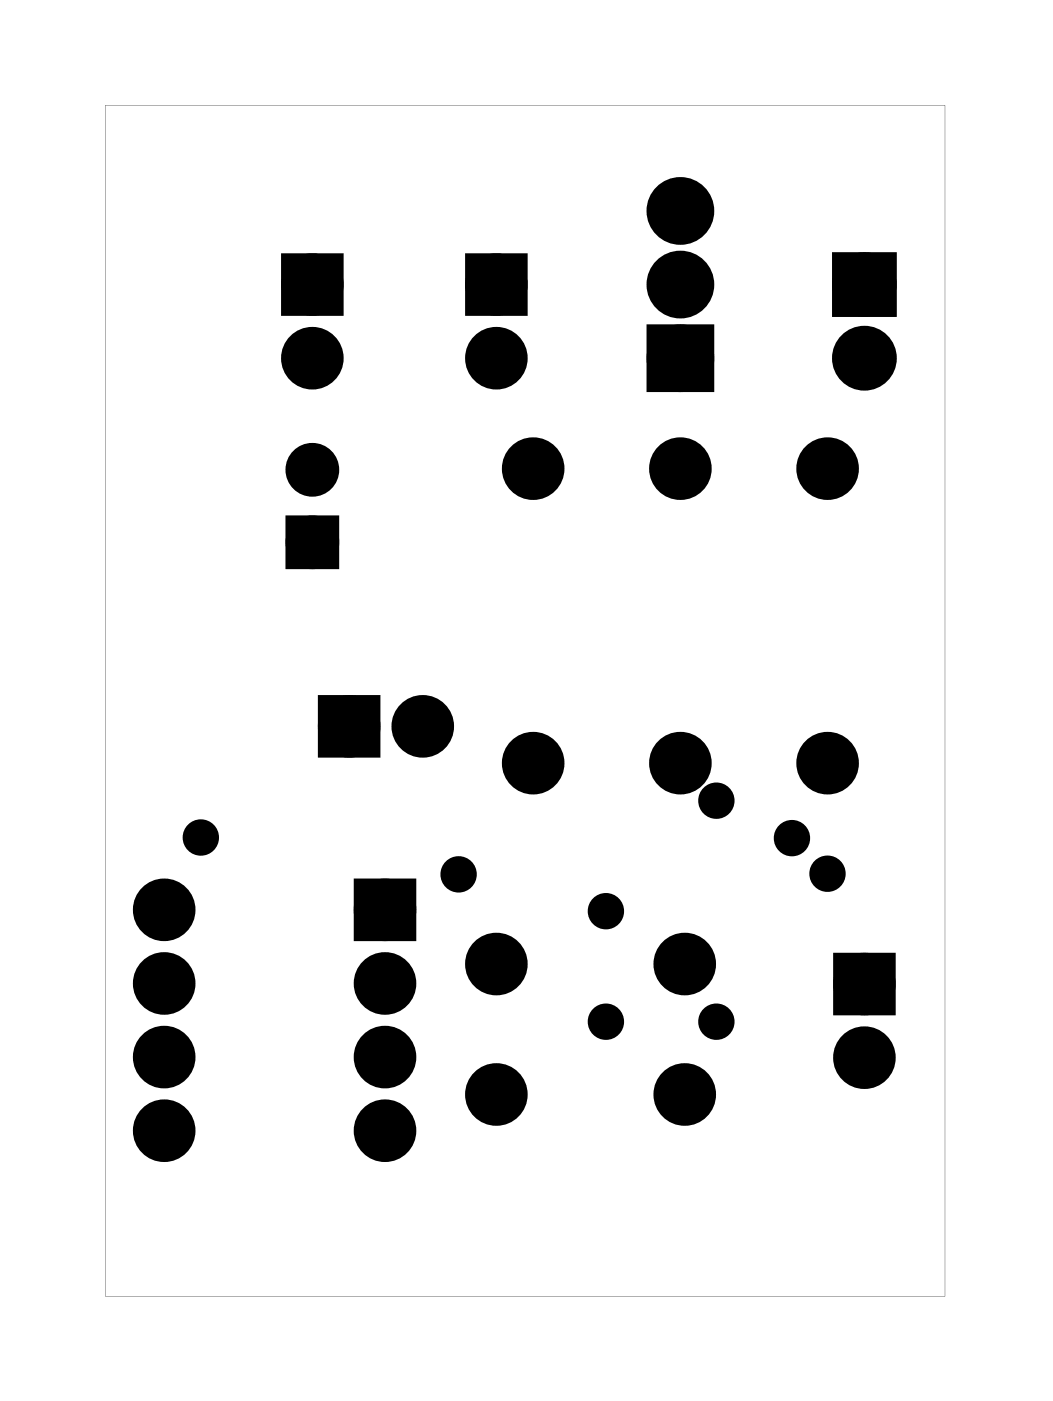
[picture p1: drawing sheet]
<svg xmlns="http://www.w3.org/2000/svg" width="36mm" height="48mm" viewBox="0 0 36 48" stroke-linecap="round" stroke-linejoin="round" font-family="sans-serif">
<g fill="#000">
<path d="M10.1 9.1h1.4v1.4h-1.4zM10.2 18.1h1.2v1.2h-1.2zM16.4 9.1h1.4v1.4h-1.4zM22.7 11.6h1.6v1.5h-1.6zM29.1 9.1h1.5v1.5h-1.5zM11.4 24.4h1.3v1.4h-1.3zM12.6 30.7h1.4v1.4h-1.4zM29.1 33.2h1.4v1.4h-1.4z"/>
<path d="M3.6 3.6v41.1h29v-41.1zM3.6 3.6h29v41.1h-29z"/>
</g>
<g fill="#000">
<circle cx="10.8" cy="16.2" r=".6"/>
<circle cx="10.8" cy="18.7" r=".6"/>
<circle cx="10.8" cy="9.8" r=".7"/>
<circle cx="10.8" cy="12.4" r=".7"/>
<circle cx="17.1" cy="9.8" r=".7"/>
<circle cx="17.1" cy="12.4" r=".7"/>
<circle cx="18.4" cy="16.2" r=".7"/>
<circle cx="23.5" cy="9.8" r=".79"/>
<circle cx="23.5" cy="7.3" r=".79"/>
<circle cx="23.5" cy="12.4" r=".79"/>
<circle cx="23.5" cy="16.2" r=".7"/>
<circle cx="28.6" cy="16.2" r=".7"/>
<circle cx="29.8" cy="9.8" r=".74"/>
<circle cx="29.8" cy="12.4" r=".74"/>
<circle cx="5.7" cy="36.5" r=".7"/>
<circle cx="5.7" cy="31.4" r=".7"/>
<circle cx="5.7" cy="33.9" r=".7"/>
<circle cx="5.7" cy="39" r=".7"/>
<circle cx="6.9" cy="28.9" r=".35"/>
<circle cx="12" cy="25.1" r=".7"/>
<circle cx="13.3" cy="36.5" r=".7"/>
<circle cx="13.3" cy="31.4" r=".7"/>
<circle cx="13.3" cy="33.9" r=".7"/>
<circle cx="13.3" cy="39" r=".7"/>
<circle cx="14.6" cy="25.1" r=".7"/>
<circle cx="15.8" cy="30.2" r=".35"/>
<circle cx="17.1" cy="37.8" r=".7"/>
<circle cx="17.1" cy="33.3" r=".7"/>
<circle cx="18.4" cy="26.3" r=".7"/>
<circle cx="20.9" cy="35.2" r=".35"/>
<circle cx="20.9" cy="31.4" r=".35"/>
<circle cx="23.5" cy="26.3" r=".7"/>
<circle cx="23.6" cy="37.8" r=".7"/>
<circle cx="23.6" cy="33.3" r=".7"/>
<circle cx="24.7" cy="35.2" r=".35"/>
<circle cx="24.7" cy="27.6" r=".35"/>
<circle cx="27.3" cy="28.9" r=".35"/>
<circle cx="28.6" cy="30.1" r=".35"/>
<circle cx="28.6" cy="26.3" r=".7"/>
<circle cx="29.8" cy="33.9" r=".7"/>
<circle cx="29.8" cy="36.5" r=".7"/>
</g>
<g fill="none" stroke="#000" stroke-width=".55">
<circle cx="6.9" cy="28.9" r=".35"/>
<circle cx="15.8" cy="30.2" r=".35"/>
<circle cx="20.9" cy="35.2" r=".35"/>
<circle cx="20.9" cy="31.4" r=".35"/>
<circle cx="24.7" cy="27.6" r=".35"/>
<circle cx="24.7" cy="35.2" r=".35"/>
<circle cx="27.3" cy="28.9" r=".35"/>
<circle cx="28.6" cy="30.1" r=".35"/>
</g>
<g fill="none" stroke="#000" stroke-width=".76" stroke-linecap="butt">
<path d="M10.1 9.1h1.4v1.4h-1.4zM16.4 9.1h1.4v1.4h-1.4zM22.7 11.6h1.6v1.5h-1.6zM29.1 9.1h1.5v1.5h-1.5zM11.4 24.4h1.3v1.4h-1.3zM12.6 30.7h1.4v1.4h-1.4zM29.1 33.2h1.4v1.4h-1.4z"/>
<circle cx="10.8" cy="12.4" r=".7"/>
<circle cx="10.8" cy="9.8" r=".7"/>
<circle cx="17.1" cy="12.4" r=".7"/>
<circle cx="17.1" cy="9.8" r=".7"/>
<circle cx="18.4" cy="16.2" r=".7"/>
<circle cx="23.5" cy="12.4" r=".79"/>
<circle cx="23.5" cy="9.8" r=".79"/>
<circle cx="23.5" cy="7.3" r=".79"/>
<circle cx="23.5" cy="16.2" r=".7"/>
<circle cx="28.6" cy="16.2" r=".7"/>
<circle cx="29.8" cy="9.8" r=".74"/>
<circle cx="29.8" cy="12.4" r=".74"/>
<circle cx="5.7" cy="31.4" r=".7"/>
<circle cx="5.7" cy="36.5" r=".7"/>
<circle cx="5.7" cy="39" r=".7"/>
<circle cx="5.7" cy="33.9" r=".7"/>
<circle cx="12" cy="25.1" r=".7"/>
<circle cx="13.3" cy="31.4" r=".7"/>
<circle cx="13.3" cy="39" r=".7"/>
<circle cx="13.3" cy="33.9" r=".7"/>
<circle cx="13.3" cy="36.5" r=".7"/>
<circle cx="14.6" cy="25.1" r=".7"/>
<circle cx="17.1" cy="33.3" r=".7"/>
<circle cx="17.1" cy="37.8" r=".7"/>
<circle cx="18.4" cy="26.3" r=".7"/>
<circle cx="23.5" cy="26.3" r=".7"/>
<circle cx="23.6" cy="33.3" r=".7"/>
<circle cx="23.6" cy="37.8" r=".7"/>
<circle cx="28.6" cy="26.3" r=".7"/>
<circle cx="29.8" cy="36.5" r=".7"/>
<circle cx="29.8" cy="33.9" r=".7"/>
</g>
<g fill="none" stroke="#000" stroke-width=".65" stroke-linecap="butt">
<path d="M10.2 18.1h1.2v1.2h-1.2z"/>
<circle cx="10.8" cy="16.2" r=".6"/>
<circle cx="10.8" cy="18.7" r=".6"/>
</g>
</svg>
